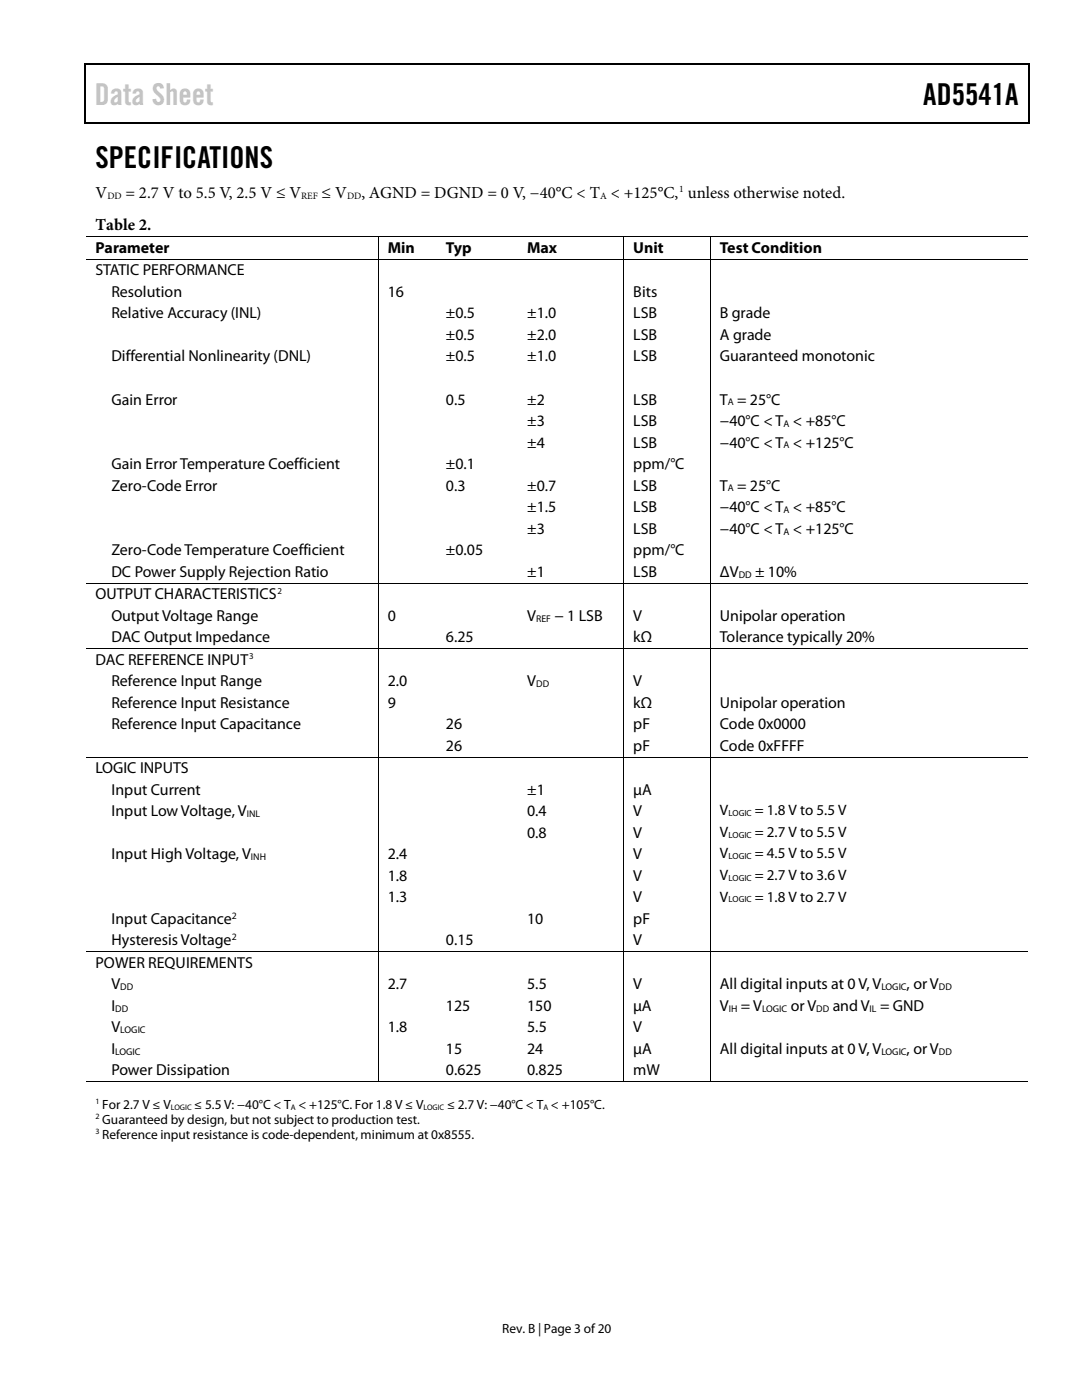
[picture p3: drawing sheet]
<svg xmlns="http://www.w3.org/2000/svg" width="216mm" height="279mm" viewBox="0 0 216 279" stroke-linecap="round" stroke-linejoin="round" font-family="sans-serif">
<defs><g id="words">
<text font-size="6" fill="#c1c1c1" x="18.9" y="20.9">Data Sheet</text>
<g font-size="6">
<text x="184.2" y="20.9">AD5541A</text>
<text x="19" y="33.6">SPECIFICATIONS</text>
</g>
<g font-size="3.3">
<text x="19" y="39.5">V</text>
<text x="25.1" y="39.5">= 2.7 V to 5.5 V, 2.5 V ≤ V</text>
<text x="64.2" y="39.5">≤ V</text>
<text x="72.1" y="39.5">, AGND = DGND = 0 V, −40°C &lt; T &lt; +125°C, unless otherwise noted.</text>
<text x="19" y="45.9">Table 2.</text>
</g>
<g font-size="3.2">
<text x="19" y="50.5">Parameter</text>
<text x="77.4" y="50.5">Min</text>
<text x="89" y="50.5">Typ</text>
<text x="105.2" y="50.5">Max</text>
<text x="126.4" y="50.5">Unit</text>
<text x="143.6" y="50.5">Test Condition</text>
<text x="19" y="54.9">STATIC PERFORMANCE</text>
<text x="22.2" y="59.3">Resolution</text>
<text x="77.4" y="59.3">16</text>
<text x="126.4" y="59.3">Bits</text>
<text x="22.2" y="63.5">Relative Accuracy (INL)</text>
<text x="89" y="63.5">±0.5</text>
<text x="105.2" y="63.5">±1.0</text>
<text x="126.4" y="63.5">LSB</text>
<text x="143.6" y="63.5">B grade</text>
<text x="89" y="67.9">±0.5</text>
<text x="105.2" y="67.9">±2.0</text>
<text x="126.4" y="67.9">LSB</text>
<text x="143.6" y="67.9">A grade</text>
<text x="22.2" y="72.1">Differential Nonlinearity (DNL)</text>
<text x="89" y="72.1">±0.5</text>
<text x="105.2" y="72.1">±1.0</text>
<text x="126.4" y="72.1">LSB</text>
<text x="143.6" y="72.1">Guaranteed monotonic</text>
<text x="22.2" y="80.7">Gain Error</text>
<text x="89" y="80.7">0.5</text>
<text x="105.2" y="80.7">±2</text>
<text x="126.4" y="80.7">LSB</text>
<text x="143.6" y="80.7">T = 25°C</text>
<text x="105.2" y="85">±3</text>
<text x="105.2" y="89.3">±4</text>
<text x="126.4" y="85">LSB</text>
<text x="126.4" y="89.3">LSB</text>
<text x="143.6" y="85">−40°C &lt; T &lt; +85°C</text>
<text x="143.6" y="89.3">−40°C &lt; T &lt; +125°C</text>
<text x="22.2" y="93.6">Gain Error Temperature Coefficient</text>
<text x="89" y="93.6">±0.1</text>
<text x="126.4" y="93.6">ppm/°C</text>
<text x="22.2" y="97.9">Zero-Code Error</text>
<text x="89" y="97.9">0.3</text>
<text x="105.2" y="97.9">±0.7</text>
<text x="126.4" y="97.9">LSB</text>
<text x="143.6" y="97.9">T = 25°C</text>
<text x="105.2" y="102.2">±1.5</text>
<text x="105.2" y="106.5">±3</text>
<text x="126.4" y="102.2">LSB</text>
<text x="126.4" y="106.5">LSB</text>
<text x="143.6" y="102.2">−40°C &lt; T &lt; +85°C</text>
<text x="143.6" y="106.5">−40°C &lt; T &lt; +125°C</text>
<text x="22.2" y="110.8">Zero-Code Temperature Coefficient</text>
<text x="89" y="110.8">±0.05</text>
<text x="126.4" y="110.8">ppm/°C</text>
<text x="19" y="119.6">OUTPUT CHARACTERISTICS</text>
<text x="22.2" y="115.1">DC Power Supply Rejection Ratio</text>
<text x="105.2" y="115.1">±1</text>
<text x="126.4" y="115.1">LSB</text>
<text x="143.6" y="115.1">ΔV</text>
<text x="150.7" y="115.1">± 10%</text>
<text x="22.2" y="123.9">Output Voltage Range</text>
<text x="77.4" y="123.9">0</text>
<text x="105.2" y="123.9">V</text>
<text x="110.6" y="123.9">− 1 LSB</text>
<text x="126.4" y="123.9">V</text>
<text x="143.6" y="123.9">Unipolar operation</text>
<text x="22.2" y="128.2">DAC Output Impedance</text>
<text x="89" y="128.2">6.25</text>
<text x="126.4" y="128.2">kΩ</text>
<text x="143.6" y="128.2">Tolerance typically 20%</text>
<text x="19" y="132.7">DAC REFERENCE INPUT</text>
<text x="22.2" y="136.9">Reference Input Range</text>
<text x="77.4" y="136.9">2.0</text>
<text x="105.2" y="136.9">V</text>
<text x="126.4" y="136.9">V</text>
<text x="22.2" y="141.3">Reference Input Resistance</text>
<text x="77.4" y="141.3">9</text>
<text x="126.4" y="141.3">kΩ</text>
<text x="143.6" y="141.3">Unipolar operation</text>
<text x="22.2" y="145.5">Reference Input Capacitance</text>
<text x="89" y="149.9">26</text>
<text x="89" y="145.5">26</text>
<text x="126.4" y="149.9">pF</text>
<text x="126.4" y="145.5">pF</text>
<text x="143.6" y="149.9">Code 0xFFFF</text>
<text x="143.6" y="145.5">Code 0x0000</text>
<text x="19" y="154.3">LOGIC INPUTS</text>
<text x="22.2" y="158.6">Input Current</text>
<text x="105.2" y="158.6">±1</text>
<text x="126.4" y="158.6">μA</text>
<text x="22.2" y="162.9">Input Low Voltage, V</text>
<text x="105.2" y="167.2">0.8</text>
<text x="105.2" y="162.9">0.4</text>
<text x="126.4" y="167.2">V</text>
<text x="126.4" y="162.9">V</text>
<text x="22.2" y="171.5">Input High Voltage, V</text>
<text x="77.4" y="171.5">2.4</text>
<text x="126.4" y="171.5">V</text>
<text x="77.4" y="175.8">1.8</text>
<text x="126.4" y="175.8">V</text>
<text x="22.2" y="184.4">Input Capacitance</text>
<text x="77.4" y="180.1">1.3</text>
<text x="105.2" y="184.4">10</text>
<text x="126.4" y="180.1">V</text>
<text x="126.4" y="184.4">pF</text>
<text x="22.2" y="188.7">Hysteresis Voltage</text>
<text x="89" y="188.7">0.15</text>
<text x="126.4" y="188.7">V</text>
<text x="19" y="193.2">POWER REQUIREMENTS</text>
<text x="22.2" y="197.4">V</text>
<text x="77.4" y="197.4">2.7</text>
<text x="105.2" y="197.4">5.5</text>
<text x="126.4" y="197.4">V</text>
<text x="143.6" y="197.4">All digital inputs at 0V, V</text>
<text x="180.9" y="197.4">, or V</text>
<text x="22.2" y="201.8">I</text>
<text x="89" y="201.8">125</text>
<text x="105.2" y="201.8">150</text>
<text x="126.4" y="201.8">µA</text>
<text x="143.6" y="201.8">V</text>
<text x="147.8" y="201.8">= V</text>
<text x="157.8" y="201.8">or V</text>
<text x="166.2" y="201.8">and V = GND</text>
<text x="22.2" y="206">V</text>
<text x="77.4" y="206">1.8</text>
<text x="105.2" y="206">5.5</text>
<text x="126.4" y="206">V</text>
<text x="22.2" y="210.4">I</text>
<text x="22.2" y="214.6">Power Dissipation</text>
<text x="89" y="210.4">15</text>
<text x="89" y="214.6">0.625</text>
<text x="105.2" y="214.6">0.825</text>
<text x="105.2" y="210.4">24</text>
<text x="126.4" y="214.6">mW</text>
<text x="126.4" y="210.4">µA</text>
<text x="143.6" y="210.4">All digital inputs at 0V, V</text>
<text x="180.9" y="210.4">, or V</text>
</g>
<g font-size="3">
<text x="143.6" y="162.7">V</text>
<text x="143.6" y="167">V</text>
<text x="150.6" y="162.7">= 1.8 V to 5.5 V</text>
<text x="150.6" y="167">= 2.7 V to 5.5 V</text>
<text x="143.6" y="171.3">V</text>
<text x="150.6" y="171.3">= 4.5 V to 5.5 V</text>
<text x="143.6" y="175.6">V</text>
<text x="143.6" y="179.9">V</text>
<text x="150.6" y="175.6">= 2.7 V to 3.6 V</text>
<text x="150.6" y="179.9">= 1.8 V to 2.7 V</text>
</g>
<g font-size="2.7">
<text x="20.4" y="221.3">For 2.7 V ≤ V</text>
<text x="38.8" y="221.3">≤ 5.5 V: −40°C &lt; T &lt; +125°C. For 1.8 V ≤ V</text>
<text x="89.2" y="221.3">≤ 2.7 V: −40°C &lt; T &lt; +105°C.</text>
<text x="20.4" y="224.2">Guaranteed by design, but not subject to production test.</text>
<text x="20.4" y="227.2">Reference input resistance is code-dependent, minimum at 0x8555.</text>
<text x="100.2" y="266">Rev. B | Page 3 of20</text>
</g>
<g font-size="1.9">
<text x="21.4" y="39.7">DD</text>
<text x="60.1" y="39.7">REF</text>
<text x="69.3" y="39.7">DD</text>
<text x="119.8" y="39.7">A</text>
<text x="135.6" y="38.3">1</text>
<text x="145.2" y="80.9">A</text>
<text x="156.3" y="85.2">A</text>
<text x="156.3" y="89.5">A</text>
<text x="145.2" y="98.1">A</text>
<text x="156.3" y="102.4">A</text>
<text x="156.3" y="106.7">A</text>
<text x="147.4" y="115.3">DD</text>
<text x="107" y="124">REF</text>
<text x="107" y="137.1">DD</text>
<text x="49.2" y="163.1">INL</text>
<text x="50.1" y="171.7">INH</text>
<text x="46.3" y="183.3">2</text>
<text x="46.2" y="187.6">2</text>
<text x="24" y="197.6">DD</text>
<text x="175.9" y="197.6">LOGIC</text>
<text x="187.3" y="197.6">DD</text>
<text x="23" y="201.9">DD</text>
<text x="145.4" y="201.9">IH</text>
<text x="152.1" y="201.9">LOGIC</text>
<text x="162.9" y="201.9">DD</text>
<text x="173.5" y="201.9">IL</text>
<text x="24" y="206.2">LOGIC</text>
<text x="23" y="210.5">LOGIC</text>
<text x="175.9" y="210.5">LOGIC</text>
<text x="187.3" y="210.5">DD</text>
</g>
<g font-size="1.8">
<text x="55.4" y="118.5">2</text>
<text x="49.7" y="131.6">3</text>
<text x="145.3" y="162.9">LOGIC</text>
<text x="145.3" y="167.2">LOGIC</text>
<text x="145.3" y="171.5">LOGIC</text>
<text x="145.3" y="175.8">LOGIC</text>
<text x="145.3" y="180.1">LOGIC</text>
</g>
<g font-size="1.6">
<text x="19" y="220.4">1</text>
<text x="34.1" y="221.4">LOGIC</text>
<text x="58" y="221.4">A</text>
<text x="84.5" y="221.4">LOGIC</text>
<text x="108.4" y="221.4">A</text>
<text x="19" y="223.4">2</text>
<text x="19" y="226.4">3</text>
</g>
</g></defs>
<g fill="#000">
<path d="M16.9 12.7h.2v1h-.2zM16.9 12.7h.2v.3h-.2zM82.5 12.7h.3v.3h-.3zM205.1 12.7h.3v1h-.3zM205.1 12.7h.3v.3h-.3zM16.9 24.4h.2v.2h-.2zM82.3 24.4h.2v.2h-.2zM205.1 24.4h.3v.2h-.3zM75.4 47.1h.2v.2h-.2zM75.4 51.6h.2v.2h-.2zM87.1 47.1h.2v.2h-.2zM87.1 51.6h.2v.2h-.2z"/>
<path d="M103.3 47.1h.2v.2h-.2zM103.3 51.6h.2v.2h-.2zM124.4 47.1h.1v.2h-.1zM124.4 51.6h.1v.2h-.1zM141.6 47.1h.2v.2h-.2zM141.6 51.6h.2v.2h-.2zM75.4 116.3h.2v.2h-.2zM87.1 116.3h.2v.2h-.2zM103.3 116.3h.2v.2h-.2zM124.4 116.3h.1v.2h-.1zM141.6 116.3h.2v.2h-.2zM75.4 129.3h.2v.2h-.2z"/>
<path d="M87.1 129.3h.2v.2h-.2zM103.3 129.3h.2v.2h-.2zM124.4 129.3h.1v.2h-.1zM141.6 129.3h.2v.2h-.2zM75.4 151h.2v.2h-.2zM87.1 151h.2v.2h-.2zM103.3 151h.2v.2h-.2zM124.4 151h.1v.2h-.1zM141.6 151h.2v.2h-.2zM75.4 189.9h.2v.1h-.2zM87.1 189.9h.2v.1h-.2zM103.3 189.9h.2v.1h-.2z"/>
<path d="M124.4 189.9h.1v.1h-.1zM141.6 189.9h.2v.1h-.2zM75.4 215.8h.2v.2h-.2zM86.9 215.8h.1v.2h-.1zM103 215.8h.2v.2h-.2zM124.4 215.8h.1v.2h-.1zM141.6 215.8h.2v.2h-.2z"/>
</g>
<path d="M17 13.7v10.7M17.1 12.8h65.4M82.8 12.8h122.3M205.2 13.7v10.7M17.1 24.5h188" fill="none" stroke="#000" stroke-width=".25"/>
<g fill="none" stroke="#000" stroke-width=".2">
<path d="M17.1 47.2h58.3M17.1 51.7h58.3M75.5 47.3v4.3M75.5 51.8v64.5M75.6 47.2h11.5M75.6 51.7h11.5M87.3 47.2h16M87.3 51.7h16M103.5 47.2h20.9M103.5 51.7h20.9M124.5 47.3v4.3M124.5 51.8v64.5"/>
<path d="M124.5 47.2h17.1M124.5 51.7h17.1M141.7 47.3v4.3M141.7 51.8v64.5M141.8 47.2h63.3M141.8 51.7h63.3M17.1 116.4h58.3M75.5 116.5v12.8M75.6 116.4h11.5M87.3 116.4h16M103.5 116.4h20.9M124.5 116.5v12.8"/>
<path d="M124.5 116.4h17.1M141.7 116.5v12.8M141.8 116.4h63.3M17.1 129.4h58.3M75.5 129.5v21.5M75.6 129.4h11.5M87.3 129.4h16M103.5 129.4h20.9M124.5 129.5v21.5M124.5 129.4h17.1M141.7 129.5v21.5M141.8 129.4h63.3"/>
<path d="M17.1 151.1h58.3M75.5 151.2v38.7M75.6 151.1h11.5M87.3 151.1h16M103.5 151.1h20.9M124.5 151.2v38.7M124.5 151.1h17.1M141.7 151.2v38.7M141.8 151.1h63.3M17.1 189.9h58.3M75.5 190v25.8M75.6 189.9h11.5"/>
<path d="M87.3 189.9h16M103.5 189.9h20.9M124.5 190v25.8M124.5 189.9h17.1M141.7 190v25.8M141.8 189.9h63.3M17.1 215.9h58.3M75.6 215.9h48.8M124.5 215.9h17.1M141.8 215.9h63.3"/>
</g>
<use href="#words"/>
</svg>
